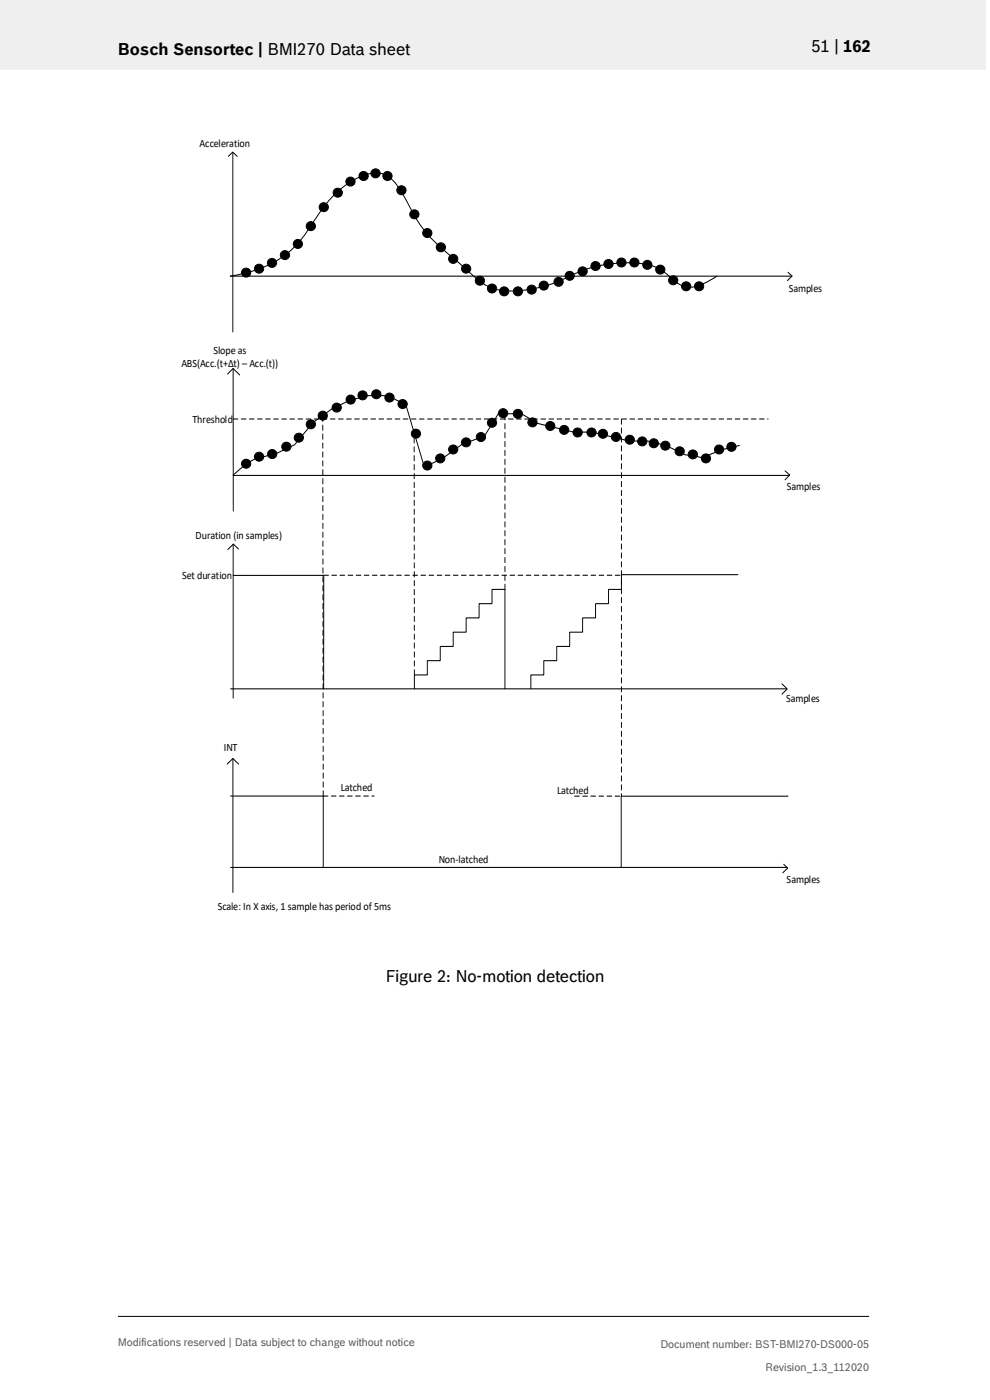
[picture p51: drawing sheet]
<svg xmlns="http://www.w3.org/2000/svg" width="210mm" height="297mm" viewBox="0 0 210 297" stroke-linecap="round" stroke-linejoin="round" font-family="sans-serif">
<defs><g id="words">
<g font-size="3.5">
<text x="25" y="11.6">Bosch Sensortec | BMI270 Data sheet</text>
<text x="172.1" y="11">51 | 162</text>
<text x="81.8" y="208.4">Figure 2: No-motion detection</text>
</g>
<g font-size="2.4">
<text x="42.4" y="31.1">Acceleration</text>
<text x="167.3" y="61.9">Samples</text>
<text x="38.5" y="78">ABS(Acc.(t+Δt) – Acc.(t))</text>
<text x="45.3" y="75.2">Slopeas</text>
<text x="40.8" y="89.8">Threshold</text>
<text x="166.9" y="103.9">Samples</text>
<text x="41.5" y="114.3">Duration (in samples)</text>
<text x="38.6" y="122.9">Set duration</text>
<text x="166.8" y="148.9">Samples</text>
<text x="47.5" y="159.3">INT</text>
<text x="72.3" y="167.9">Latched</text>
<text x="118.2" y="168.3">Latched</text>
<text x="93.1" y="183">Non-latched</text>
<text x="166.9" y="187.3">Samples</text>
<text x="46.2" y="193">Scale: In X axis, 1 sample has period of 5ms</text>
</g>
<g font-size="2.3" fill="#535f6b">
<text x="25" y="285.6">Modifications reserved | Data subject to change without notice</text>
<text x="140.1" y="286">Document number: BST-BMI270-DS000-05</text>
<text x="162.3" y="290.9">Revision_1.3_112020</text>
</g>
</g></defs>
<path d="M-.1 0h209.2v14.8h-209.2z" fill-rule="evenodd" fill="#efeff0"/>
<g fill="none" stroke="#000" stroke-width=".21">
<path d="M48.4 33.2l1-.9 .9 .9M49.4 32.5v37.9M48.8 58.6a22.8 22.8 0 0 0 14.9-7.6l1.3-1.8a38.1 38.1 0 0 1 7.5-9.3 12.4 12.4 0 0 1 7.7-3.2 6 6 0 0 1 4.4 3.1l.6 .9a53 53 0 0 0 5.7 9.2l2.6 2.6 4.5 3.9a22.2 22.2 0 0 0 6.5 4.8 19.9 19.9 0 0 0 10.9-.5 60.8 60.8 0 0 0 8.3-3.3 26.6 26.6 0 0 1 14.5-1 12.1 12.1 0 0 1 4.7 3.1 5 5 0 0 0 6.1 .8l3-1.7M48.9 58.6h119.1M167.2 57.8l.8 .8-1 .9M48.3 79.4l1.2-1.2 1.3 1.3M49.5 78.2v30.2M55 96.9l-2.8 1.5-2.7 2.4M105.7 87.8h4.9l3.2 1.9M105.7 87.7l-2.9 4.8-4.9 1.9-3.9 2.8-4 1.9-3.9-13.3-3.9-1.9h-4l-3.9 1-3.9 1.9-4 2.8-3.9 4.8-3.9 1.9-4 .9M113.8 89.8l7.9 1.9h3.9l7.9 1.9h3.9l3.9 .9M141.4 94.6l4 1.9 1.9 .2 2 .5"/>
<path d="M156.9 94.5l-4 1-3.9 1.6M166.5 99.9l1 .9-1 1M49.5 115.4v32.7M49.5 100.9h118M50.6 116.5l-1.1-1.1-1.2 1.2M49.5 122.1h19.2v24M156.5 121.9h-24.7v3.1h-2.7v3.1h-2.8v3h-2.7v3h-2.8v3h-2.7v3.1h-2.7v3h-2.8v2.9M48.9 146.1h118M87.9 146.1v-2.9h2.7v-3h2.8v-3.1h2.7v-3h2.8v-3h2.7v-3h2.8v-3.1h2.7v21.1M165.9 145.1l1.1 1.1-1.1 1.1M48.2 162.1l1.2-1.2 1.2 1.2M48.9 168.9h19.7v15.1"/>
<path d="M49.4 160.9v28.4M167.2 168.9h-35.4v15.2M48.9 184h118M166.3 183.4l.8 .8-1 1M25 279.3h159.4"/>
<circle cx="74.3" cy="38.5" r=".97"/>
<circle cx="77.1" cy="37.4" r=".97"/>
<circle cx="79.7" cy="36.8" r=".97"/>
<circle cx="82.2" cy="37.4" r=".97"/>
<circle cx="52.2" cy="57.8" r=".97"/>
<circle cx="54.9" cy="57" r=".97"/>
<circle cx="57.7" cy="55.8" r=".97"/>
<circle cx="60.4" cy="54.1" r=".97"/>
<circle cx="63.2" cy="51.8" r=".97"/>
<circle cx="65.9" cy="48" r=".97"/>
<circle cx="68.7" cy="44" r=".97"/>
<circle cx="71.6" cy="40.9" r=".97"/>
<circle cx="85.1" cy="40.4" r=".97"/>
<circle cx="87.9" cy="45.5" r=".97"/>
<circle cx="90.6" cy="49.5" r=".97"/>
<circle cx="93.5" cy="52.5" r=".97"/>
<circle cx="96.1" cy="54.9" r=".97"/>
<circle cx="98.9" cy="57" r=".97"/>
<circle cx="101.8" cy="59.6" r=".97"/>
<circle cx="118.5" cy="59.8" r=".97"/>
<circle cx="120.8" cy="58.5" r=".97"/>
<circle cx="123.6" cy="57.6" r=".97"/>
<circle cx="126.3" cy="56.4" r=".97"/>
<circle cx="129.1" cy="56" r=".97"/>
<circle cx="131.8" cy="55.7" r=".97"/>
<circle cx="134.6" cy="55.7" r=".97"/>
<circle cx="137.3" cy="56.2" r=".97"/>
<circle cx="140.1" cy="57.2" r=".97"/>
<circle cx="142.8" cy="59.5" r=".97"/>
<circle cx="104.4" cy="61.2" r=".97"/>
<circle cx="106.9" cy="61.8" r=".97"/>
<circle cx="109.9" cy="61.8" r=".97"/>
<circle cx="112.8" cy="61.5" r=".97"/>
<circle cx="115.3" cy="60.6" r=".97"/>
<circle cx="145.5" cy="60.7" r=".97"/>
<circle cx="148.3" cy="60.7" r=".97"/>
<circle cx="52.2" cy="98.4" r=".97"/>
<circle cx="54.9" cy="96.9" r=".97"/>
<circle cx="57.7" cy="96.3" r=".97"/>
<circle cx="60.7" cy="94.8" r=".97"/>
<circle cx="63.4" cy="92.9" r=".97"/>
<circle cx="65.9" cy="90" r=".97"/>
<circle cx="68.5" cy="88.2" r=".97"/>
<circle cx="71.4" cy="86.5" r=".97"/>
<circle cx="74.4" cy="84.8" r=".97"/>
<circle cx="76.9" cy="83.9" r=".97"/>
<circle cx="79.8" cy="83.7" r=".97"/>
<circle cx="82.6" cy="84.4" r=".97"/>
<circle cx="85.4" cy="85.7" r=".97"/>
<circle cx="88.2" cy="92" r=".97"/>
<circle cx="90.6" cy="98.8" r=".97"/>
<circle cx="93.4" cy="97.3" r=".97"/>
<circle cx="96.1" cy="95.4" r=".97"/>
<circle cx="98.9" cy="93.9" r=".97"/>
<circle cx="102" cy="92.7" r=".97"/>
<circle cx="104.4" cy="89.7" r=".97"/>
<circle cx="106.7" cy="87.7" r=".97"/>
<circle cx="109.9" cy="87.8" r=".97"/>
<circle cx="112.9" cy="89.6" r=".97"/>
<circle cx="116.7" cy="90.4" r=".97"/>
<circle cx="119.7" cy="91.2" r=".97"/>
<circle cx="122.5" cy="91.8" r=".97"/>
<circle cx="125.5" cy="91.8" r=".97"/>
<circle cx="127.9" cy="92" r=".97"/>
<circle cx="130.7" cy="92.7" r=".97"/>
<circle cx="133.6" cy="93.3" r=".97"/>
<circle cx="136.2" cy="93.7" r=".97"/>
<circle cx="138.7" cy="94" r=".97"/>
<circle cx="141.1" cy="94.6" r=".97"/>
<circle cx="144.2" cy="95.8" r=".97"/>
<circle cx="147" cy="96.4" r=".97"/>
<circle cx="149.7" cy="97.3" r=".97"/>
<circle cx="152.5" cy="95.4" r=".97"/>
<circle cx="155.2" cy="94.8" r=".97"/>
</g>
<g fill="#000">
<circle cx="74.3" cy="38.5" r=".97"/>
<circle cx="77.1" cy="37.4" r=".97"/>
<circle cx="79.7" cy="36.8" r=".97"/>
<circle cx="82.2" cy="37.4" r=".97"/>
<circle cx="52.2" cy="57.8" r=".97"/>
<circle cx="54.9" cy="57" r=".97"/>
<circle cx="57.7" cy="55.8" r=".97"/>
<circle cx="60.4" cy="54.1" r=".97"/>
<circle cx="63.2" cy="51.8" r=".97"/>
<circle cx="65.9" cy="48" r=".97"/>
<circle cx="68.7" cy="44" r=".97"/>
<circle cx="71.6" cy="40.9" r=".97"/>
<circle cx="85.1" cy="40.4" r=".97"/>
<circle cx="87.9" cy="45.5" r=".97"/>
<circle cx="90.6" cy="49.5" r=".97"/>
<circle cx="93.5" cy="52.5" r=".97"/>
<circle cx="96.1" cy="54.9" r=".97"/>
<circle cx="98.9" cy="57" r=".97"/>
<circle cx="101.8" cy="59.6" r=".97"/>
<circle cx="118.5" cy="59.8" r=".97"/>
<circle cx="120.8" cy="58.5" r=".97"/>
<circle cx="123.6" cy="57.6" r=".97"/>
<circle cx="126.3" cy="56.4" r=".97"/>
<circle cx="129.1" cy="56" r=".97"/>
<circle cx="131.8" cy="55.7" r=".97"/>
<circle cx="134.6" cy="55.7" r=".97"/>
<circle cx="137.3" cy="56.2" r=".97"/>
<circle cx="140.1" cy="57.2" r=".97"/>
<circle cx="142.8" cy="59.5" r=".97"/>
<circle cx="104.4" cy="61.2" r=".97"/>
<circle cx="106.9" cy="61.8" r=".97"/>
<circle cx="109.9" cy="61.8" r=".97"/>
<circle cx="112.8" cy="61.5" r=".97"/>
<circle cx="115.3" cy="60.6" r=".97"/>
<circle cx="145.5" cy="60.7" r=".97"/>
<circle cx="148.3" cy="60.7" r=".97"/>
<circle cx="52.2" cy="98.4" r=".97"/>
<circle cx="54.9" cy="96.9" r=".97"/>
<circle cx="57.7" cy="96.3" r=".97"/>
<circle cx="60.7" cy="94.8" r=".97"/>
<circle cx="63.4" cy="92.9" r=".97"/>
<circle cx="65.9" cy="90" r=".97"/>
<circle cx="68.5" cy="88.2" r=".97"/>
<circle cx="71.4" cy="86.5" r=".97"/>
<circle cx="74.4" cy="84.8" r=".97"/>
<circle cx="76.9" cy="83.9" r=".97"/>
<circle cx="79.8" cy="83.7" r=".97"/>
<circle cx="82.6" cy="84.4" r=".97"/>
<circle cx="85.4" cy="85.7" r=".97"/>
<circle cx="88.2" cy="92" r=".97"/>
<circle cx="90.6" cy="98.8" r=".97"/>
<circle cx="93.4" cy="97.3" r=".97"/>
<circle cx="96.1" cy="95.4" r=".97"/>
<circle cx="98.9" cy="93.9" r=".97"/>
<circle cx="102" cy="92.7" r=".97"/>
<circle cx="104.4" cy="89.7" r=".97"/>
<circle cx="106.7" cy="87.7" r=".97"/>
<circle cx="109.9" cy="87.8" r=".97"/>
<circle cx="112.9" cy="89.6" r=".97"/>
<circle cx="116.7" cy="90.4" r=".97"/>
<circle cx="119.7" cy="91.2" r=".97"/>
<circle cx="122.5" cy="91.8" r=".97"/>
<circle cx="125.5" cy="91.8" r=".97"/>
<circle cx="127.9" cy="92" r=".97"/>
<circle cx="130.7" cy="92.7" r=".97"/>
<circle cx="133.6" cy="93.3" r=".97"/>
<circle cx="136.2" cy="93.7" r=".97"/>
<circle cx="138.7" cy="94" r=".97"/>
<circle cx="141.1" cy="94.6" r=".97"/>
<circle cx="144.2" cy="95.8" r=".97"/>
<circle cx="147" cy="96.4" r=".97"/>
<circle cx="149.7" cy="97.3" r=".97"/>
<circle cx="152.5" cy="95.4" r=".97"/>
<circle cx="155.2" cy="94.8" r=".97"/>
</g>
<path d="M49.5 88.9h113.4M131.8 88.9v79.9M68.7 122h63.1M107.1 125v-37.2M87.9 143.2v-52.1M68.6 168.9l-.1-79.8M68.6 168.9h10.8M131.5 168.9h-9.8" fill="none" stroke="#000" stroke-width=".21" stroke-dasharray="1.1 .8"/>
<use href="#words"/>
</svg>
